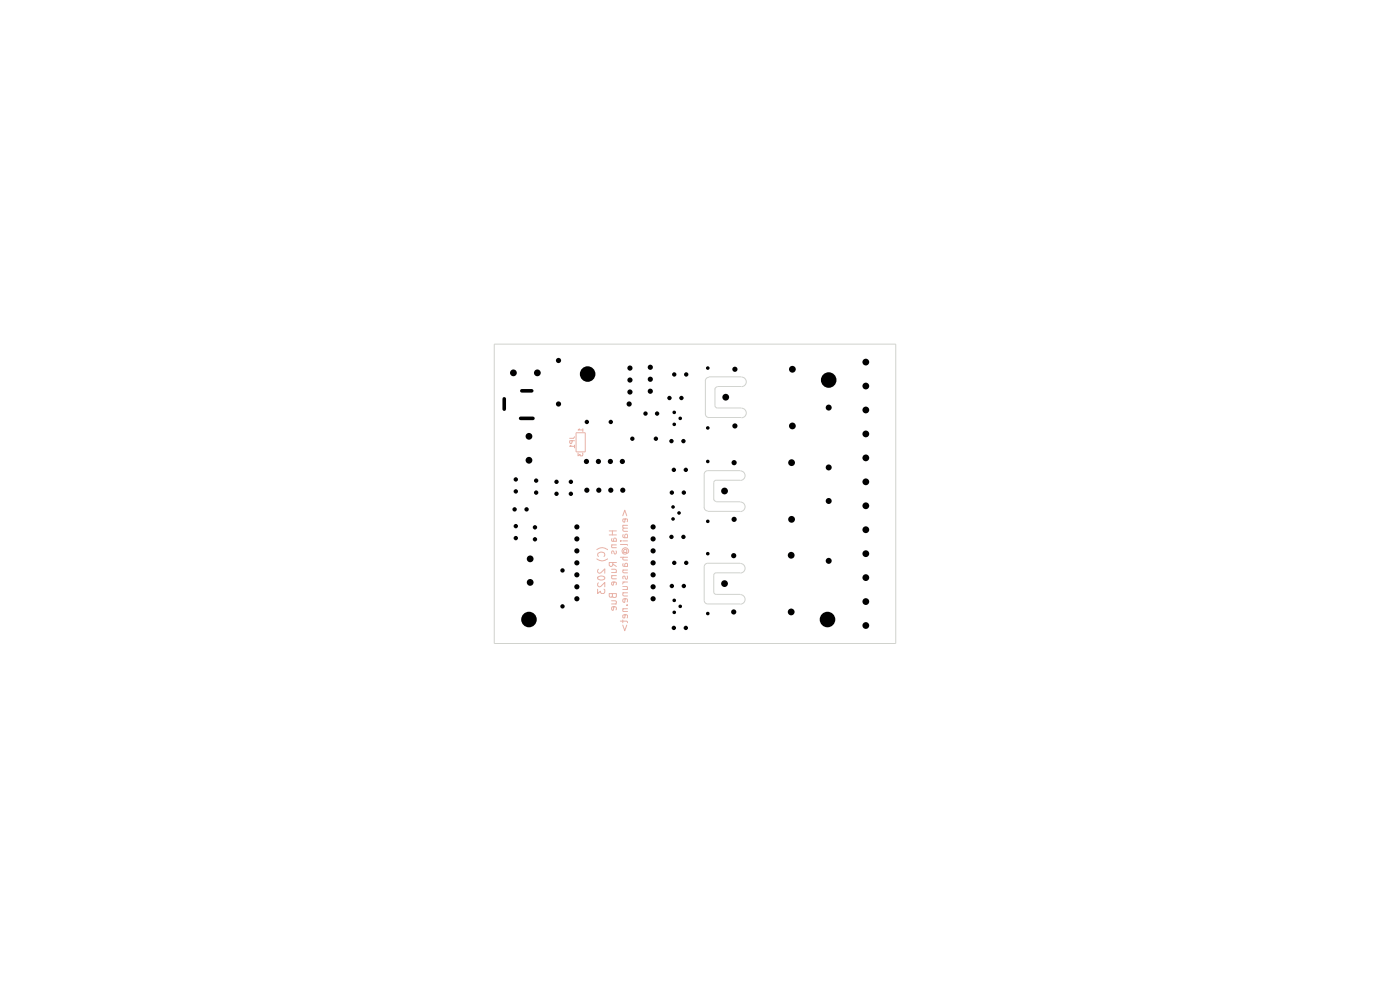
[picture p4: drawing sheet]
<svg xmlns="http://www.w3.org/2000/svg" width="297mm" height="210mm" viewBox="0 0 297 210" stroke-linecap="round" stroke-linejoin="round" font-family="sans-serif">
<g fill="none" stroke="#e8b2a7" stroke-width=".21">
<path d="M121.1 94.4l-.2 .3h1M121.4 93.5l-.1 .5-.3 .1-.1-.2v-.4h1M121.9 92.6l-.2 .4h-.8M121.9 94.4v.6M122.2 91.8h2v4.1h-2zM122.6 96.1v.6l.5-.3v.3h.5v-.6M122.9 90.9l-.3 .3h1M123.6 90.9v.6M126.6 116.6a1.74 1.74 0 0 1 2.3 0M126.6 118.5a1.74 1.74 0 0 0 2.3 0M127 118l-.2-.2a.77 .77 0 0 1 .7-.7 .77 .77 0 0 1 .8 .7l-.2 .2M129.2 112.6h1.6"/>
<path d="M129.2 113.5h1.6M129.7 115.6h1.1M129.8 114.2v.6h1M129.8 115.6v.6h1M129.9 112.6v.9M130 119.3v.6l-.3 .3h-.2l-.3-.3v-.6h1.6M130 119.6l.8 .6M130.1 114.8l.2-.7 .5 .3-.1 .4M130.7 116.9v.5l-.3 .1-.4-.6-.3 .2 .1 .3M131.6 114.7h.2M131.6 115.5h1.4l.1 .2M131.6 118.2h1.5"/>
<path d="M132.1 109.4l.4-1.2 .5 1.2M132.1 111.4h1M132.1 114.7h1M132.2 113.4v.6l.9 .1M132.2 119.6v.5l.9 .1M132.3 111.4l-.2 .2 .1 .3 .9 .1M132.3 117.2h.6l.1 .2a.67 .67 0 0 1-1.1-.6 .67 .67 0 0 1 1.1-.5l.4 .6-.3 .5M132.3 118.2l-.2 .2 .1 .3 .9 .1M132.4 112a.35 .35 0 0 0-.3 .4 .35 .35 0 0 0 .3 .3h.7M132.5 117.2l-.2-.3 .2-.4 .5 .2-.1 .5M132.5 114.1v-.5l.3-.3 .3 .3-.1 .5M132.6 110.1l-.1 .7-.3-.1v-.6h.8v.6"/>
<path d="M126.8 125v.9l.6-.5 .2 .5h.5l.2-.3v-.4l-.2-.2M126.9 122.4a1.1 1.1 0 0 1 1.4 .1 .78 .78 0 0 1-.6 .6 .78 .78 0 0 1-.7-.2l-.2-.2zM127 120.7l-.2 .6 .4 .3 1.1-.9v.9M127 123.6l-.2 .2v.4l.4 .3 1.1-1v1M129.7 120.7l1 .1 .1 .5-.2 .1M129.7 127.4l1 .1 .1 .4-.2 .2M129.7 121.4h1.1M129.7 122.1h1.1M129.7 128.1h1.1M129.8 122.1l-.1 .5 .2 .2h.9M129.9 125.9l-.1 .8h-.4l-.2-.3v-.5h1.6v.6l-.1 .2-.4 .1-.3-.1-.1-.3M130.3 123.5l-.2 .6-.4-.1v-.4l.2-.1h.6l.3 .1-.1 .5"/>
<path d="M130.3 128.7l-.2 .8-.3-.1-.1-.4 .2-.3 .8 .1v.6M131.6 131.8h1.4l.1 .3M132.1 124.4h.9l.1 .2-.1 .5M132.1 132.6l.4 1.2 .5-1.2M132.1 120.9h1M132.1 123.5h1M132.1 125.1h1M132.1 125.7h1M132.1 129.1h1M132.1 131.5v.6M132.3 120.9l-.2 .2 .1 .3 .9 .1M132.3 125.7l-.1 .1a.36 .36 0 0 0 .2 .6h.7"/>
<path d="M132.3 129.1l-.2 .2 .1 .4h.9M132.5 123.5l-.4 .4M132.5 120.2v-.6l.3-.1 .3 .1-.1 .6M132.6 127l-.1 .8-.3-.1-.1-.4 .3-.3 .6 .1v.6M132.6 130.4l-.1 .7h-.3l-.1-.5 .3-.2h.6l.1 .2-.1 .5M133 128.4h.1M133 122.2l.1 .4-.1 .3-.3-.1-.2-.6-.4 .2 .1 .4"/>
</g>
<g fill="#000">
<circle cx="108.9" cy="79.1" r=".72"/>
<circle cx="114" cy="79.1" r=".72"/>
<circle cx="118.5" cy="76.5" r=".55"/>
<circle cx="124.7" cy="79.3" r="1.65"/>
<circle cx="133.6" cy="78.1" r=".55"/>
<circle cx="138" cy="77.9" r=".55"/>
<circle cx="143" cy="79.4" r=".47"/>
<circle cx="145.6" cy="79.4" r=".47"/>
<circle cx="150.1" cy="78.1" r=".38"/>
<circle cx="155.9" cy="78.3" r=".55"/>
<circle cx="168.1" cy="78.3" r=".72"/>
<circle cx="183.7" cy="76.8" r=".72"/>
<circle cx="112.2" cy="92.6" r=".72"/>
<circle cx="112.2" cy="97.6" r=".72"/>
<circle cx="118.5" cy="85.7" r=".55"/>
<circle cx="124.4" cy="97.9" r=".55"/>
<circle cx="124.5" cy="89.5" r=".47"/>
<circle cx="127" cy="97.9" r=".55"/>
<circle cx="129.5" cy="97.9" r=".55"/>
<circle cx="129.6" cy="89.5" r=".47"/>
<circle cx="132" cy="97.9" r=".55"/>
<circle cx="133.5" cy="85.7" r=".55"/>
<circle cx="133.6" cy="80.6" r=".55"/>
<circle cx="133.6" cy="83.2" r=".55"/>
<circle cx="134.1" cy="93.1" r=".47"/>
<circle cx="136.9" cy="87.7" r=".47"/>
<circle cx="138" cy="83" r=".55"/>
<circle cx="138" cy="80.4" r=".55"/>
<circle cx="139.1" cy="93.1" r=".47"/>
<circle cx="139.4" cy="87.7" r=".47"/>
<circle cx="142" cy="84.4" r=".47"/>
<circle cx="142.4" cy="93.6" r=".47"/>
<circle cx="143" cy="99.7" r=".47"/>
<circle cx="143" cy="87.5" r=".38"/>
<circle cx="143" cy="90" r=".38"/>
<circle cx="144.3" cy="88.7" r=".38"/>
<circle cx="144.6" cy="84.4" r=".47"/>
<circle cx="145" cy="93.6" r=".47"/>
<circle cx="145.5" cy="99.7" r=".47"/>
<circle cx="150.1" cy="97.9" r=".38"/>
<circle cx="150.1" cy="90.8" r=".38"/>
<circle cx="154" cy="84.3" r=".72"/>
<circle cx="155.7" cy="98.1" r=".55"/>
<circle cx="155.9" cy="90.4" r=".55"/>
<circle cx="167.9" cy="98.1" r=".72"/>
<circle cx="168.1" cy="90.4" r=".72"/>
<circle cx="175.8" cy="80.6" r="1.65"/>
<circle cx="175.8" cy="86.5" r=".64"/>
<circle cx="175.8" cy="99.2" r=".64"/>
<circle cx="183.7" cy="81.9" r=".72"/>
<circle cx="183.7" cy="87" r=".72"/>
<circle cx="183.7" cy="97.1" r=".72"/>
<circle cx="183.7" cy="92" r=".72"/>
<circle cx="109.2" cy="108" r=".47"/>
<circle cx="109.4" cy="114.1" r=".47"/>
<circle cx="109.4" cy="101.7" r=".47"/>
<circle cx="109.4" cy="104.2" r=".47"/>
<circle cx="109.4" cy="111.6" r=".47"/>
<circle cx="111.7" cy="108" r=".47"/>
<circle cx="112.5" cy="118.5" r=".72"/>
<circle cx="113.5" cy="114.4" r=".47"/>
<circle cx="113.5" cy="111.9" r=".47"/>
<circle cx="113.7" cy="102" r=".47"/>
<circle cx="113.7" cy="104.5" r=".47"/>
<circle cx="118.1" cy="102.2" r=".47"/>
<circle cx="118.1" cy="104.7" r=".47"/>
<circle cx="121.1" cy="102.2" r=".47"/>
<circle cx="121.1" cy="104.7" r=".47"/>
<circle cx="122.4" cy="111.8" r=".55"/>
<circle cx="122.4" cy="116.9" r=".55"/>
<circle cx="122.4" cy="119.4" r=".55"/>
<circle cx="122.4" cy="114.3" r=".55"/>
<circle cx="124.5" cy="104" r=".55"/>
<circle cx="127" cy="104" r=".55"/>
<circle cx="129.6" cy="104" r=".55"/>
<circle cx="132.1" cy="104" r=".55"/>
<circle cx="138.5" cy="111.8" r=".55"/>
<circle cx="138.5" cy="116.9" r=".55"/>
<circle cx="138.5" cy="119.4" r=".55"/>
<circle cx="138.5" cy="114.3" r=".55"/>
<circle cx="142.4" cy="113.9" r=".47"/>
<circle cx="142.5" cy="104.5" r=".47"/>
<circle cx="142.8" cy="110.1" r=".38"/>
<circle cx="142.8" cy="107.5" r=".38"/>
<circle cx="143" cy="119.4" r=".47"/>
<circle cx="144.1" cy="108.8" r=".38"/>
<circle cx="145" cy="113.9" r=".47"/>
<circle cx="145.1" cy="104.5" r=".47"/>
<circle cx="145.6" cy="119.4" r=".47"/>
<circle cx="150.1" cy="110.6" r=".38"/>
<circle cx="150.1" cy="117.4" r=".38"/>
<circle cx="153.7" cy="104.2" r=".72"/>
<circle cx="155.7" cy="117.9" r=".55"/>
<circle cx="155.7" cy="110.2" r=".55"/>
<circle cx="167.8" cy="117.8" r=".72"/>
<circle cx="167.9" cy="110.2" r=".72"/>
<circle cx="175.8" cy="119" r=".64"/>
<circle cx="175.8" cy="106.3" r=".64"/>
<circle cx="183.7" cy="107.3" r=".72"/>
<circle cx="183.7" cy="102.2" r=".72"/>
<circle cx="183.7" cy="112.4" r=".72"/>
<circle cx="183.7" cy="117.4" r=".72"/>
<circle cx="112.2" cy="131.4" r="1.65"/>
<circle cx="112.5" cy="123.5" r=".72"/>
<circle cx="119.3" cy="121" r=".47"/>
<circle cx="119.3" cy="128.6" r=".47"/>
<circle cx="122.4" cy="127" r=".55"/>
<circle cx="122.4" cy="121.9" r=".55"/>
<circle cx="122.4" cy="124.5" r=".55"/>
<circle cx="138.5" cy="127" r=".55"/>
<circle cx="138.5" cy="121.9" r=".55"/>
<circle cx="138.5" cy="124.5" r=".55"/>
<circle cx="142.5" cy="124.3" r=".47"/>
<circle cx="143" cy="133.2" r=".47"/>
<circle cx="143" cy="129.9" r=".38"/>
<circle cx="143" cy="127.4" r=".38"/>
<circle cx="144.3" cy="128.6" r=".38"/>
<circle cx="145.1" cy="124.3" r=".47"/>
<circle cx="145.5" cy="133.2" r=".47"/>
<circle cx="150.1" cy="130.1" r=".38"/>
<circle cx="153.7" cy="123.8" r=".72"/>
<circle cx="155.7" cy="129.8" r=".55"/>
<circle cx="167.8" cy="129.8" r=".72"/>
<circle cx="175.5" cy="131.4" r="1.65"/>
<circle cx="183.7" cy="122.5" r=".72"/>
<circle cx="183.7" cy="132.7" r=".72"/>
<circle cx="183.7" cy="127.6" r=".72"/>
</g>
<path d="M107 84.6v2.2M110.4 88.7h2.7M110.7 82.9h2.1" fill="none" stroke="#000" stroke-width=".76"/>
<g fill="none" stroke="#d0d2cd" stroke-width=".21">
<path d="M104.9 73h85.1v63.5h-85.1zM150.4 79.9h6.9M157.3 80a1.02 1.02 0 0 1 1 1 1.02 1.02 0 0 1-1 1M149.6 80.7v7.1a.76 .76 0 0 0 .8 .8h6.9M150.4 80a.76 .76 0 0 0-.8 .8M151.7 82.5v3.5l.2 .5h5.4M152.2 82.1l-.5 .2v.3M152.2 82h5.1M157 99.8h-6.9a.76 .76 0 0 0-.7 .8v7.1M157 99.9a1.02 1.02 0 0 1 1.1 1 1.02 1.02 0 0 1-1.1 1M157.3 86.6a1.02 1.02 0 0 1 1 1 1.02 1.02 0 0 1-1 1M149.4 107.6a.76 .76 0 0 0 .7 .8"/>
<path d="M150.1 108.5h6.9M151.4 105.8l.3 .5 .2 .1M151.9 106.4h5.1M157 119.5h-6.9a.76 .76 0 0 0-.7 .7v7.2a.76 .76 0 0 0 .7 .7h6.9M157 101.9h-5.3l-.3 .5v3.5M157 106.5a1.02 1.02 0 0 1 1.1 1 1.02 1.02 0 0 1-1.1 1M157 119.5a1.02 1.02 0 0 1 1.1 1 1.02 1.02 0 0 1-1.1 1.1M157 121.5h-5.1l-.2 .1-.3 .4v3.6l.3 .4 5.3 .1M157 126.1a1.02 1.02 0 0 1 1.1 1 1.02 1.02 0 0 1-1.1 1.1"/>
</g>
</svg>
